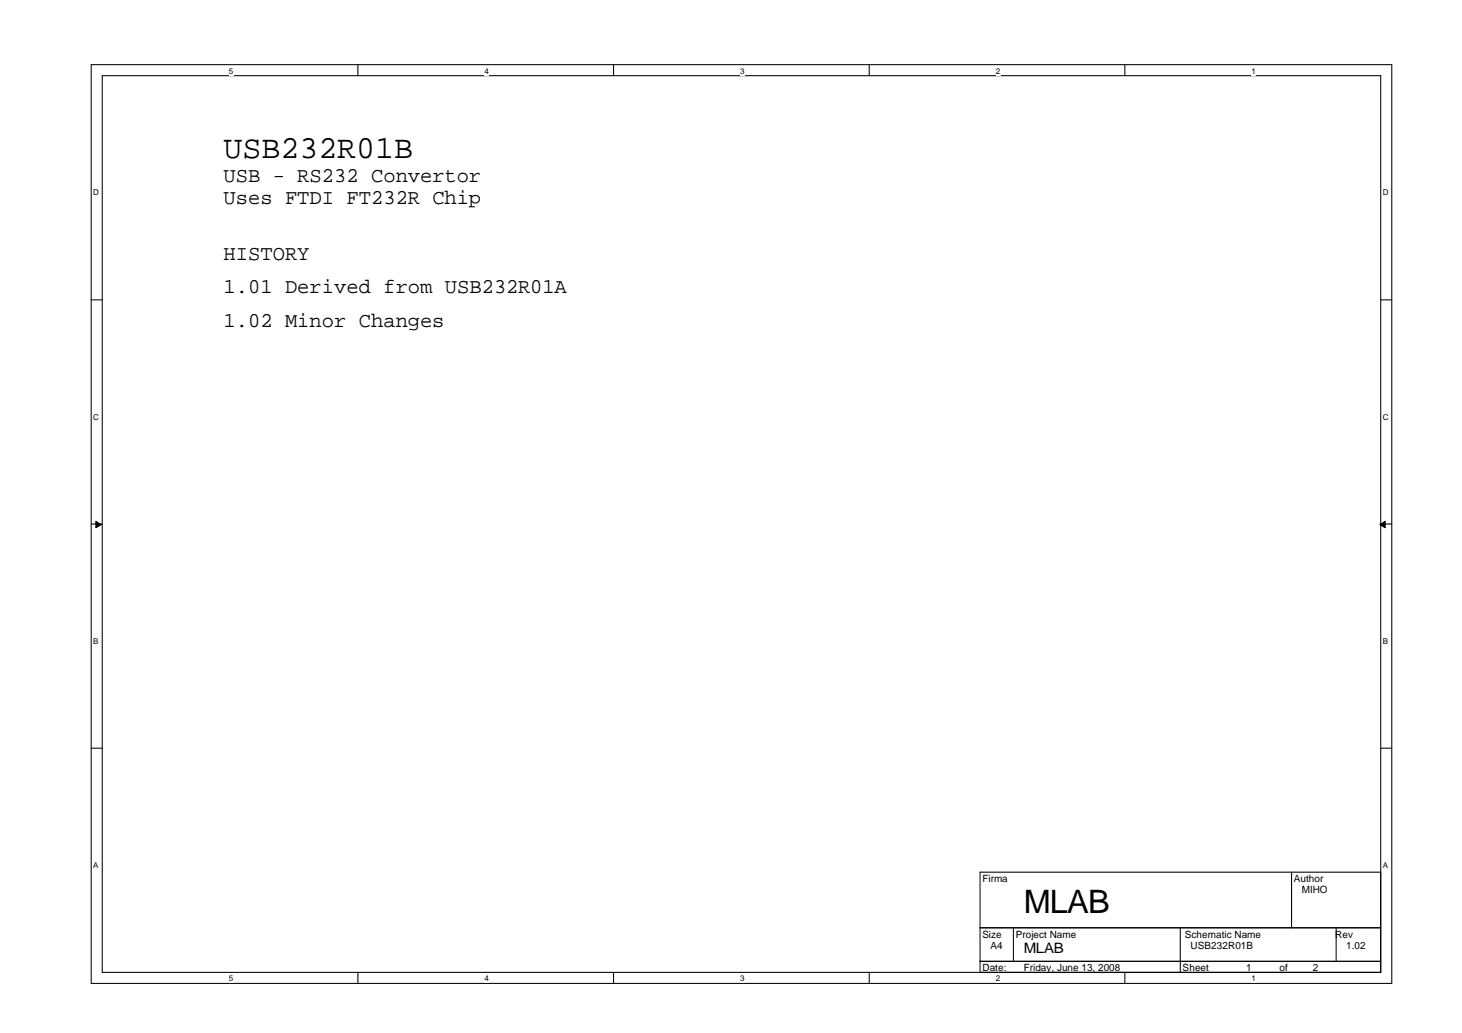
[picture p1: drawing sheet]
<svg xmlns="http://www.w3.org/2000/svg" width="297mm" height="210mm" viewBox="0 0 297 210" stroke-linecap="round" stroke-linejoin="round" font-family="sans-serif">
<defs><g id="words">
<g font-size="6.6">
<text x="45.4" y="32.1">USB232R01B</text>
<text x="208" y="185.5">MLAB</text>
</g>
<g font-size="4.3">
<text x="45.4" y="37">USB - RS232 Convertor</text>
<text x="45.4" y="41.5">Uses FTDI FT232R Chip</text>
<text x="45.4" y="52.8">HISTORY</text>
<text x="45.4" y="59.6">1.01 Derived from USB232R01A</text>
<text x="45.4" y="66.4">1.02 Minor Changes</text>
</g>
<text font-size="2.9" x="208" y="193.6">MLAB</text>
<g font-size="2">
<text x="199.6" y="179.3">Firma</text>
<text x="262.9" y="179.3">Author</text>
<text x="264.5" y="181.5">MIHO</text>
<text x="199.6" y="190.6">Size</text>
<text x="206.4" y="190.6">Project Name</text>
<text x="240.8" y="190.6">Schematic Name</text>
<text x="271.3" y="190.6">Rev</text>
<text x="199.6" y="197.4">Date:</text>
<text x="201.2" y="192.8">A4</text>
<text x="208" y="197.4">Friday, June 13, 2008</text>
<text x="240.3" y="197.4">Sheet</text>
<text x="241.9" y="192.8">USB232R01B</text>
<text x="253.2" y="197.4">1</text>
<text x="260" y="197.4">of</text>
<text x="266.7" y="197.4">2</text>
<text x="273.5" y="192.8">1.02</text>
</g>
<g font-size="1.6">
<text x="46.5" y="15">5</text>
<text x="98.5" y="15">4</text>
<text x="150.4" y="15">3</text>
<text x="202.4" y="15">2</text>
<text x="254.3" y="15">1</text>
<text x="18.9" y="39.7">D</text>
<text x="280.9" y="39.7">D</text>
<text x="18.9" y="85.3">C</text>
<text x="280.9" y="85.3">C</text>
<text x="18.9" y="130.8">B</text>
<text x="280.9" y="130.8">B</text>
<text x="18.9" y="176.4">A</text>
<text x="280.9" y="176.4">A</text>
<text x="46.5" y="199.4">5</text>
<text x="98.5" y="199.4">4</text>
<text x="150.4" y="199.4">3</text>
<text x="202.4" y="199.4">2</text>
<text x="254.3" y="199.4">1</text>
</g>
</g></defs>
<path d="M18.5 13.1h264.3v186.7h-264.3zM20.8 15.4h259.7v182.2h-259.7z" fill="none" stroke="#000" stroke-width=".21"/>
<g fill="#fff">
<path d="M46.5 13.5h.9v1.8h-.9z"/>
<path d="M46.5 198h.9v1.8h-.9z"/>
</g>
<path d="M72.7 13.1v2.3M72.7 197.6v2.2" fill="none" stroke="#000" stroke-width=".21"/>
<g fill="#fff">
<path d="M98.5 13.5h.9v1.8h-.9z"/>
<path d="M98.5 198h.9v1.8h-.9z"/>
</g>
<path d="M124.7 13.1v2.3M124.7 197.6v2.2" fill="none" stroke="#000" stroke-width=".21"/>
<g fill="#fff">
<path d="M150.4 13.5h.9v1.8h-.9z"/>
<path d="M150.4 198h.9v1.8h-.9z"/>
</g>
<path d="M176.6 13.1v2.3M176.6 197.6v2.2" fill="none" stroke="#000" stroke-width=".21"/>
<g fill="#fff">
<path d="M202.4 13.5h.8v1.8h-.8z"/>
<path d="M202.4 198h.8v1.8h-.8z"/>
</g>
<path d="M228.5 13.1v2.3M228.5 197.6v2.2" fill="none" stroke="#000" stroke-width=".21"/>
<g fill="#fff">
<path d="M254.3 13.5h.9v1.8h-.9z"/>
<path d="M254.3 198h.9v1.8h-.9z"/>
<path d="M18.9 38.3h1.2v1.8h-1.2z"/>
<path d="M280.9 38.3h1.2v1.8h-1.2z"/>
<path d="M18.9 83.8h1.2v1.9h-1.2z"/>
<path d="M280.9 83.8h1.2v1.9h-1.2z"/>
</g>
<path d="M18.5 60.9h2.3M280.5 60.9h2.3" fill="none" stroke="#000" stroke-width=".21"/>
<g fill="#fff">
<path d="M18.9 129.4h1.1v1.8h-1.1z"/>
<path d="M280.9 129.4h1.1v1.8h-1.1z"/>
</g>
<path d="M18.5 106.5h2.3M280.5 106.5h2.3" fill="none" stroke="#000" stroke-width=".21"/>
<g fill="#000" stroke="#000" stroke-width=".2">
<path d="M19.5 105.9l1.1 .7-1.1 .6z" fill-rule="evenodd"/>
<path d="M280.3 106.6l1.1-.7v1.3z" fill-rule="evenodd"/>
</g>
<g fill="#fff">
<path d="M18.9 174.9h1.1v1.9h-1.1z"/>
<path d="M280.9 174.9h1.1v1.9h-1.1z"/>
</g>
<path d="M18.5 152h2.3M280.5 152h2.3M199.1 177.2h81.4v20.4h-81.4zM262.4 177.2v11.4M199.1 188.5h81.4M199.1 195.3h81.4M205.9 188.5v6.9M239.8 188.5v9.1M271.5 188.5v6.9" fill="none" stroke="#000" stroke-width=".21"/>
<use href="#words"/>
</svg>
